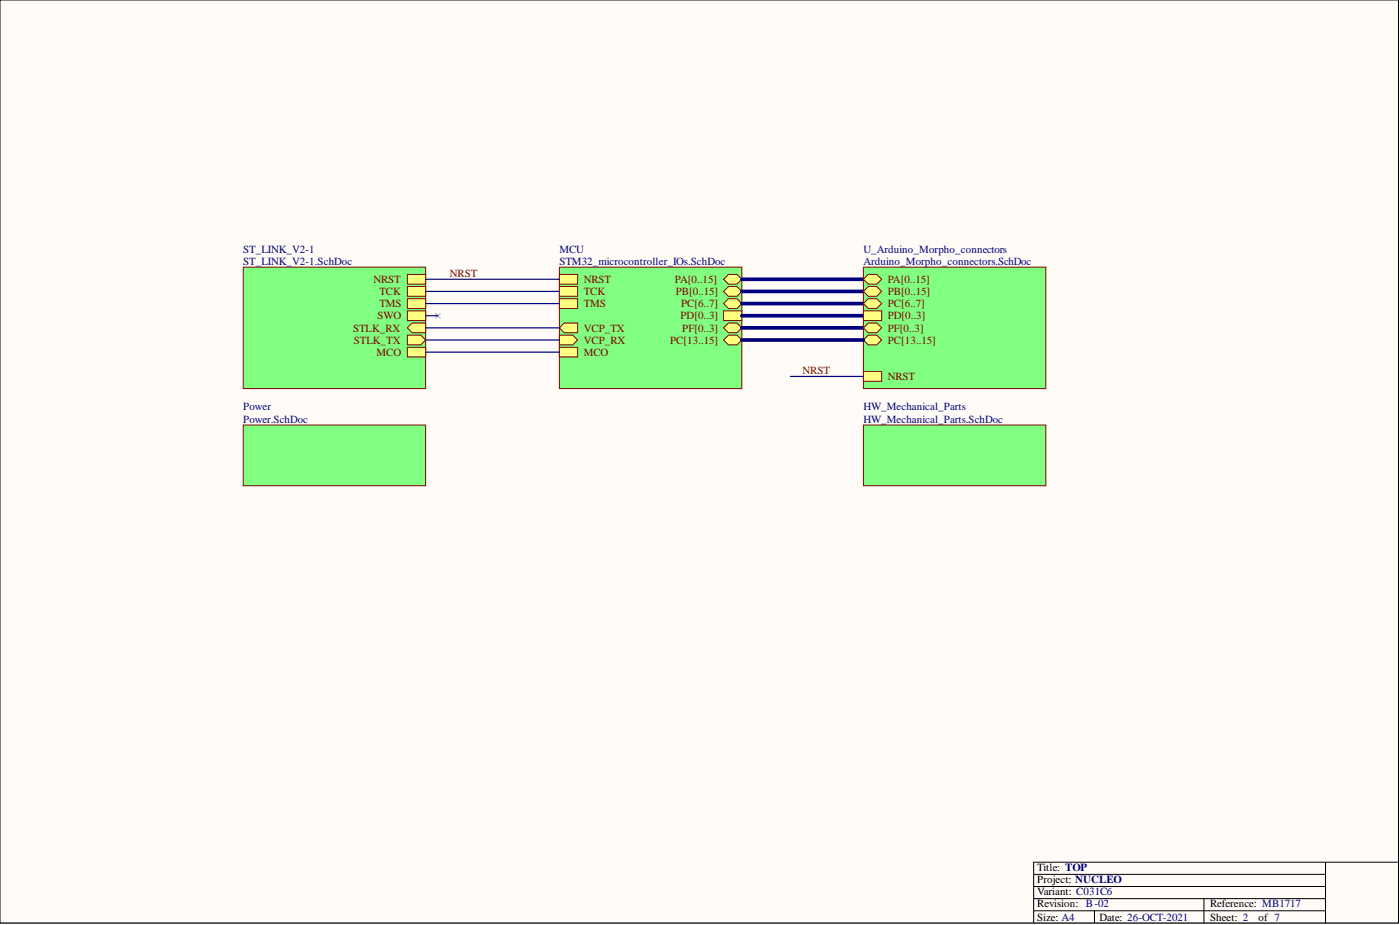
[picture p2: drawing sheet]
<svg xmlns="http://www.w3.org/2000/svg" width="292mm" height="193mm" viewBox="0 0 292 193" stroke-linecap="round" stroke-linejoin="round" font-family="sans-serif">
<defs><g id="words">
<g font-size="2.3" fill="#000080">
<text x="50.7" y="52.7">ST_LINK_V2-1</text>
<text x="116.7" y="52.7">MCU</text>
<text x="180.1" y="52.7">U_Arduino_Morpho_connectors</text>
<text x="50.7" y="55.2">ST_LINK_V2-1.SchDoc</text>
<text x="116.7" y="55.2">STM32_microcontroller_IOs.SchDoc</text>
<text x="180.1" y="55.2">Arduino_Morpho_connectors.SchDoc</text>
<text x="50.7" y="85.6">Power</text>
<text x="50.7" y="88.2">Power.SchDoc</text>
<text x="180.1" y="85.6">HW_Mechanical_Parts</text>
<text x="180.1" y="88.2">HW_Mechanical_Parts.SchDoc</text>
</g>
<g font-size="2.3" fill="#800000">
<text x="77.9" y="59">NRST</text>
<text x="93.9" y="57.8">NRST</text>
<text x="121.8" y="59">NRST</text>
<text x="140.8" y="59">PA[0..15]</text>
<text x="185.2" y="59">PA[0..15]</text>
<text x="79.2" y="64.1">TMS</text>
<text x="79.2" y="61.6">TCK</text>
<text x="121.8" y="61.6">TCK</text>
<text x="121.8" y="64.1">TMS</text>
<text x="141" y="61.6">PB[0..15]</text>
<text x="142.1" y="64.1">PC[6..7]</text>
<text x="185.2" y="61.6">PB[0..15]</text>
<text x="185.2" y="64.1">PC[6..7]</text>
<text x="73.7" y="69.2">STLK_RX</text>
<text x="73.8" y="71.7">STLK_TX</text>
<text x="78.7" y="66.6">SWO</text>
<text x="121.8" y="71.7">VCP_RX</text>
<text x="121.8" y="69.2">VCP_TX</text>
<text x="139.8" y="71.7">PC[13..15]</text>
<text x="142" y="66.6">PD[0..3]</text>
<text x="142.3" y="69.2">PF[0..3]</text>
<text x="185.2" y="66.6">PD[0..3]</text>
<text x="185.2" y="71.7">PC[13..15]</text>
<text x="185.2" y="69.2">PF[0..3]</text>
<text x="78.6" y="74.2">MCO</text>
<text x="121.8" y="74.2">MCO</text>
<text x="167.5" y="78">NRST</text>
<text x="185.2" y="79.3">NRST</text>
</g>
<g font-size="2.3">
<text x="216.4" y="181.6">Title: TOP</text>
<text x="216.4" y="184.2">Project: NUCLEO</text>
<text x="216.4" y="189.2">Revision: B-02</text>
<text x="216.4" y="186.7">Variant: C031C6</text>
<text x="252.5" y="189.2">Reference: MB1717</text>
<text x="216.4" y="192">Size: A4</text>
<text x="229.4" y="192">Date: 26-OCT-2021</text>
<text x="252.5" y="192">Sheet: 2</text>
<text x="262.6" y="192">of 7</text>
</g>
</g></defs>
<path d="M0 0h291.8v192.5h-291.8z" fill-rule="evenodd" fill="#fffcf8"/>
<path d="M0 0h291.8v192.5h-291.8z" fill="none" stroke="#000" stroke-width=".21"/>
<path d="M0 0h291.8v192.5h-291.8z" fill-rule="evenodd" fill="#fffcf8"/>
<path d="M0 0h291.8v192.5h-291.8zM276.6 179.9v12.6M291.8 179.9h-76.1v12.6M215.7 182.4h60.9M215.7 184.9h60.9M215.7 190h60.9M215.7 187.5h60.9M228.4 190v2.5M251.2 187.5v5" fill="none" stroke="#000" stroke-width=".21"/>
<path d="M50.7 55.7h38.1v25.4h-38.1z" fill-rule="evenodd" fill="#80ff80"/>
<path d="M50.7 55.7h38.1v25.4h-38.1z" fill="none" stroke="#800000" stroke-width=".21"/>
<path d="M85 62.3h3.8v2h-3.8z" fill-rule="evenodd" fill="#ffff80"/>
<path d="M85 62.3h3.8v2h-3.8z" fill="none" stroke="#800000" stroke-width=".21"/>
<path d="M85 59.8h3.8v2h-3.8z" fill-rule="evenodd" fill="#ffff80"/>
<path d="M85 59.8h3.8v2h-3.8z" fill="none" stroke="#800000" stroke-width=".21"/>
<path d="M85 72.5h3.8v2h-3.8z" fill-rule="evenodd" fill="#ffff80"/>
<path d="M85 72.5h3.8v2h-3.8z" fill="none" stroke="#800000" stroke-width=".21"/>
<path d="M85 57.3h3.8v2h-3.8z" fill-rule="evenodd" fill="#ffff80"/>
<path d="M85 57.3h3.8v2h-3.8z" fill="none" stroke="#800000" stroke-width=".21"/>
<path d="M85 68.4l1-1h2.8v2h-2.8z" fill-rule="evenodd" fill="#ffff80"/>
<path d="M85 68.4l1-1h2.8v2h-2.8z" fill="none" stroke="#800000" stroke-width=".21"/>
<path d="M85 69.9h2.8l1 1-1 1h-2.8z" fill-rule="evenodd" fill="#ffff80"/>
<path d="M85 69.9h2.8l1 1-1 1h-2.8z" fill="none" stroke="#800000" stroke-width=".21"/>
<path d="M85 64.9h3.8v2h-3.8z" fill-rule="evenodd" fill="#ffff80"/>
<path d="M85 64.9h3.8v2h-3.8z" fill="none" stroke="#800000" stroke-width=".21"/>
<path d="M116.7 55.7h38.1v25.4h-38.1z" fill-rule="evenodd" fill="#80ff80"/>
<path d="M116.7 55.7h38.1v25.4h-38.1z" fill="none" stroke="#800000" stroke-width=".21"/>
<path d="M116.7 57.3h3.8v2h-3.8z" fill-rule="evenodd" fill="#ffff80"/>
<path d="M116.7 57.3h3.8v2h-3.8z" fill="none" stroke="#800000" stroke-width=".21"/>
<path d="M116.7 72.5h3.8v2h-3.8z" fill-rule="evenodd" fill="#ffff80"/>
<path d="M116.7 72.5h3.8v2h-3.8z" fill="none" stroke="#800000" stroke-width=".21"/>
<path d="M151 58.3l1-1h1.8l1 1-1 1h-1.8z" fill-rule="evenodd" fill="#ffff80"/>
<path d="M151 58.3l1-1h1.8l1 1-1 1h-1.8z" fill="none" stroke="#800000" stroke-width=".21"/>
<path d="M151 60.8l1-1h1.8l1 1-1 1h-1.8z" fill-rule="evenodd" fill="#ffff80"/>
<path d="M151 60.8l1-1h1.8l1 1-1 1h-1.8z" fill="none" stroke="#800000" stroke-width=".21"/>
<path d="M116.7 59.8h3.8v2h-3.8z" fill-rule="evenodd" fill="#ffff80"/>
<path d="M116.7 59.8h3.8v2h-3.8z" fill="none" stroke="#800000" stroke-width=".21"/>
<path d="M116.7 62.3h3.8v2h-3.8z" fill-rule="evenodd" fill="#ffff80"/>
<path d="M116.7 62.3h3.8v2h-3.8z" fill="none" stroke="#800000" stroke-width=".21"/>
<path d="M151 64.9h3.8v2h-3.8z" fill-rule="evenodd" fill="#ffff80"/>
<path d="M151 64.9h3.8v2h-3.8z" fill="none" stroke="#800000" stroke-width=".21"/>
<path d="M151 63.3l1-1h1.8l1 1-1 1h-1.8z" fill-rule="evenodd" fill="#ffff80"/>
<path d="M151 63.3l1-1h1.8l1 1-1 1h-1.8z" fill="none" stroke="#800000" stroke-width=".21"/>
<path d="M151 70.9l1-1h1.8l1 1-1 1h-1.8z" fill-rule="evenodd" fill="#ffff80"/>
<path d="M151 70.9l1-1h1.8l1 1-1 1h-1.8z" fill="none" stroke="#800000" stroke-width=".21"/>
<path d="M116.7 69.9h2.8l1 1-1 1h-2.8z" fill-rule="evenodd" fill="#ffff80"/>
<path d="M116.7 69.9h2.8l1 1-1 1h-2.8z" fill="none" stroke="#800000" stroke-width=".21"/>
<path d="M116.7 68.4l1-1h2.8v2h-2.8z" fill-rule="evenodd" fill="#ffff80"/>
<path d="M116.7 68.4l1-1h2.8v2h-2.8z" fill="none" stroke="#800000" stroke-width=".21"/>
<path d="M151 68.4l1-1h1.8l1 1-1 1h-1.8z" fill-rule="evenodd" fill="#ffff80"/>
<path d="M151 68.4l1-1h1.8l1 1-1 1h-1.8z" fill="none" stroke="#800000" stroke-width=".21"/>
<path d="M88.8 58.3h27.9M88.8 60.8h27.9M88.8 63.3h27.9M88.8 68.4h27.9M88.8 70.9h27.9M88.8 73.5h27.9M88.8 65.9h2.5M164.9 78.5h15.2" fill="none" stroke="#000080" stroke-width=".25"/>
<path d="M154.8 58.3h25.3M154.8 60.8h25.3M154.8 63.3h25.3M154.8 65.9h25.3M154.8 68.4h25.3" fill="none" stroke="#000080" stroke-width=".76"/>
<path d="M90.8 65.4l1 1M91.8 65.4l-1 1" fill="none" stroke="#8bb0c9" stroke-width=".21"/>
<path d="M50.7 88.7h38.1v12.6h-38.1z" fill-rule="evenodd" fill="#80ff80"/>
<path d="M50.7 88.7h38.1v12.6h-38.1z" fill="none" stroke="#800000" stroke-width=".21"/>
<path d="M180.1 88.7h38.1v12.6h-38.1z" fill-rule="evenodd" fill="#80ff80"/>
<path d="M180.1 88.7h38.1v12.6h-38.1z" fill="none" stroke="#800000" stroke-width=".21"/>
<path d="M180.1 55.7h38.1v25.4h-38.1z" fill-rule="evenodd" fill="#80ff80"/>
<path d="M180.1 55.7h38.1v25.4h-38.1z" fill="none" stroke="#800000" stroke-width=".21"/>
<path d="M180.1 58.3l1.1-1h1.7l1.1 1-1.1 1h-1.7z" fill-rule="evenodd" fill="#ffff80"/>
<path d="M180.1 58.3l1.1-1h1.7l1.1 1-1.1 1h-1.7z" fill="none" stroke="#800000" stroke-width=".21"/>
<path d="M180.1 60.8l1.1-1h1.7l1.1 1-1.1 1h-1.7z" fill-rule="evenodd" fill="#ffff80"/>
<path d="M180.1 60.8l1.1-1h1.7l1.1 1-1.1 1h-1.7z" fill="none" stroke="#800000" stroke-width=".21"/>
<path d="M180.1 77.5h3.9v2h-3.9z" fill-rule="evenodd" fill="#ffff80"/>
<path d="M180.1 77.5h3.9v2h-3.9z" fill="none" stroke="#800000" stroke-width=".21"/>
<path d="M180.1 64.9h3.9v2h-3.9z" fill-rule="evenodd" fill="#ffff80"/>
<path d="M180.1 64.9h3.9v2h-3.9z" fill="none" stroke="#800000" stroke-width=".21"/>
<path d="M180.1 63.3l1.1-1h1.7l1.1 1-1.1 1h-1.7z" fill-rule="evenodd" fill="#ffff80"/>
<path d="M180.1 63.3l1.1-1h1.7l1.1 1-1.1 1h-1.7z" fill="none" stroke="#800000" stroke-width=".21"/>
<path d="M180.1 70.9l1.1-1h1.7l1.1 1-1.1 1h-1.7z" fill-rule="evenodd" fill="#ffff80"/>
<path d="M180.1 70.9l1.1-1h1.7l1.1 1-1.1 1h-1.7z" fill="none" stroke="#800000" stroke-width=".21"/>
<path d="M180.1 68.4l1.1-1h1.7l1.1 1-1.1 1h-1.7z" fill-rule="evenodd" fill="#ffff80"/>
<path d="M180.1 68.4l1.1-1h1.7l1.1 1-1.1 1h-1.7z" fill="none" stroke="#800000" stroke-width=".21"/>
<path d="M154.8 70.9h25.3" fill="none" stroke="#000080" stroke-width=".76"/>
<use href="#words"/>
</svg>
